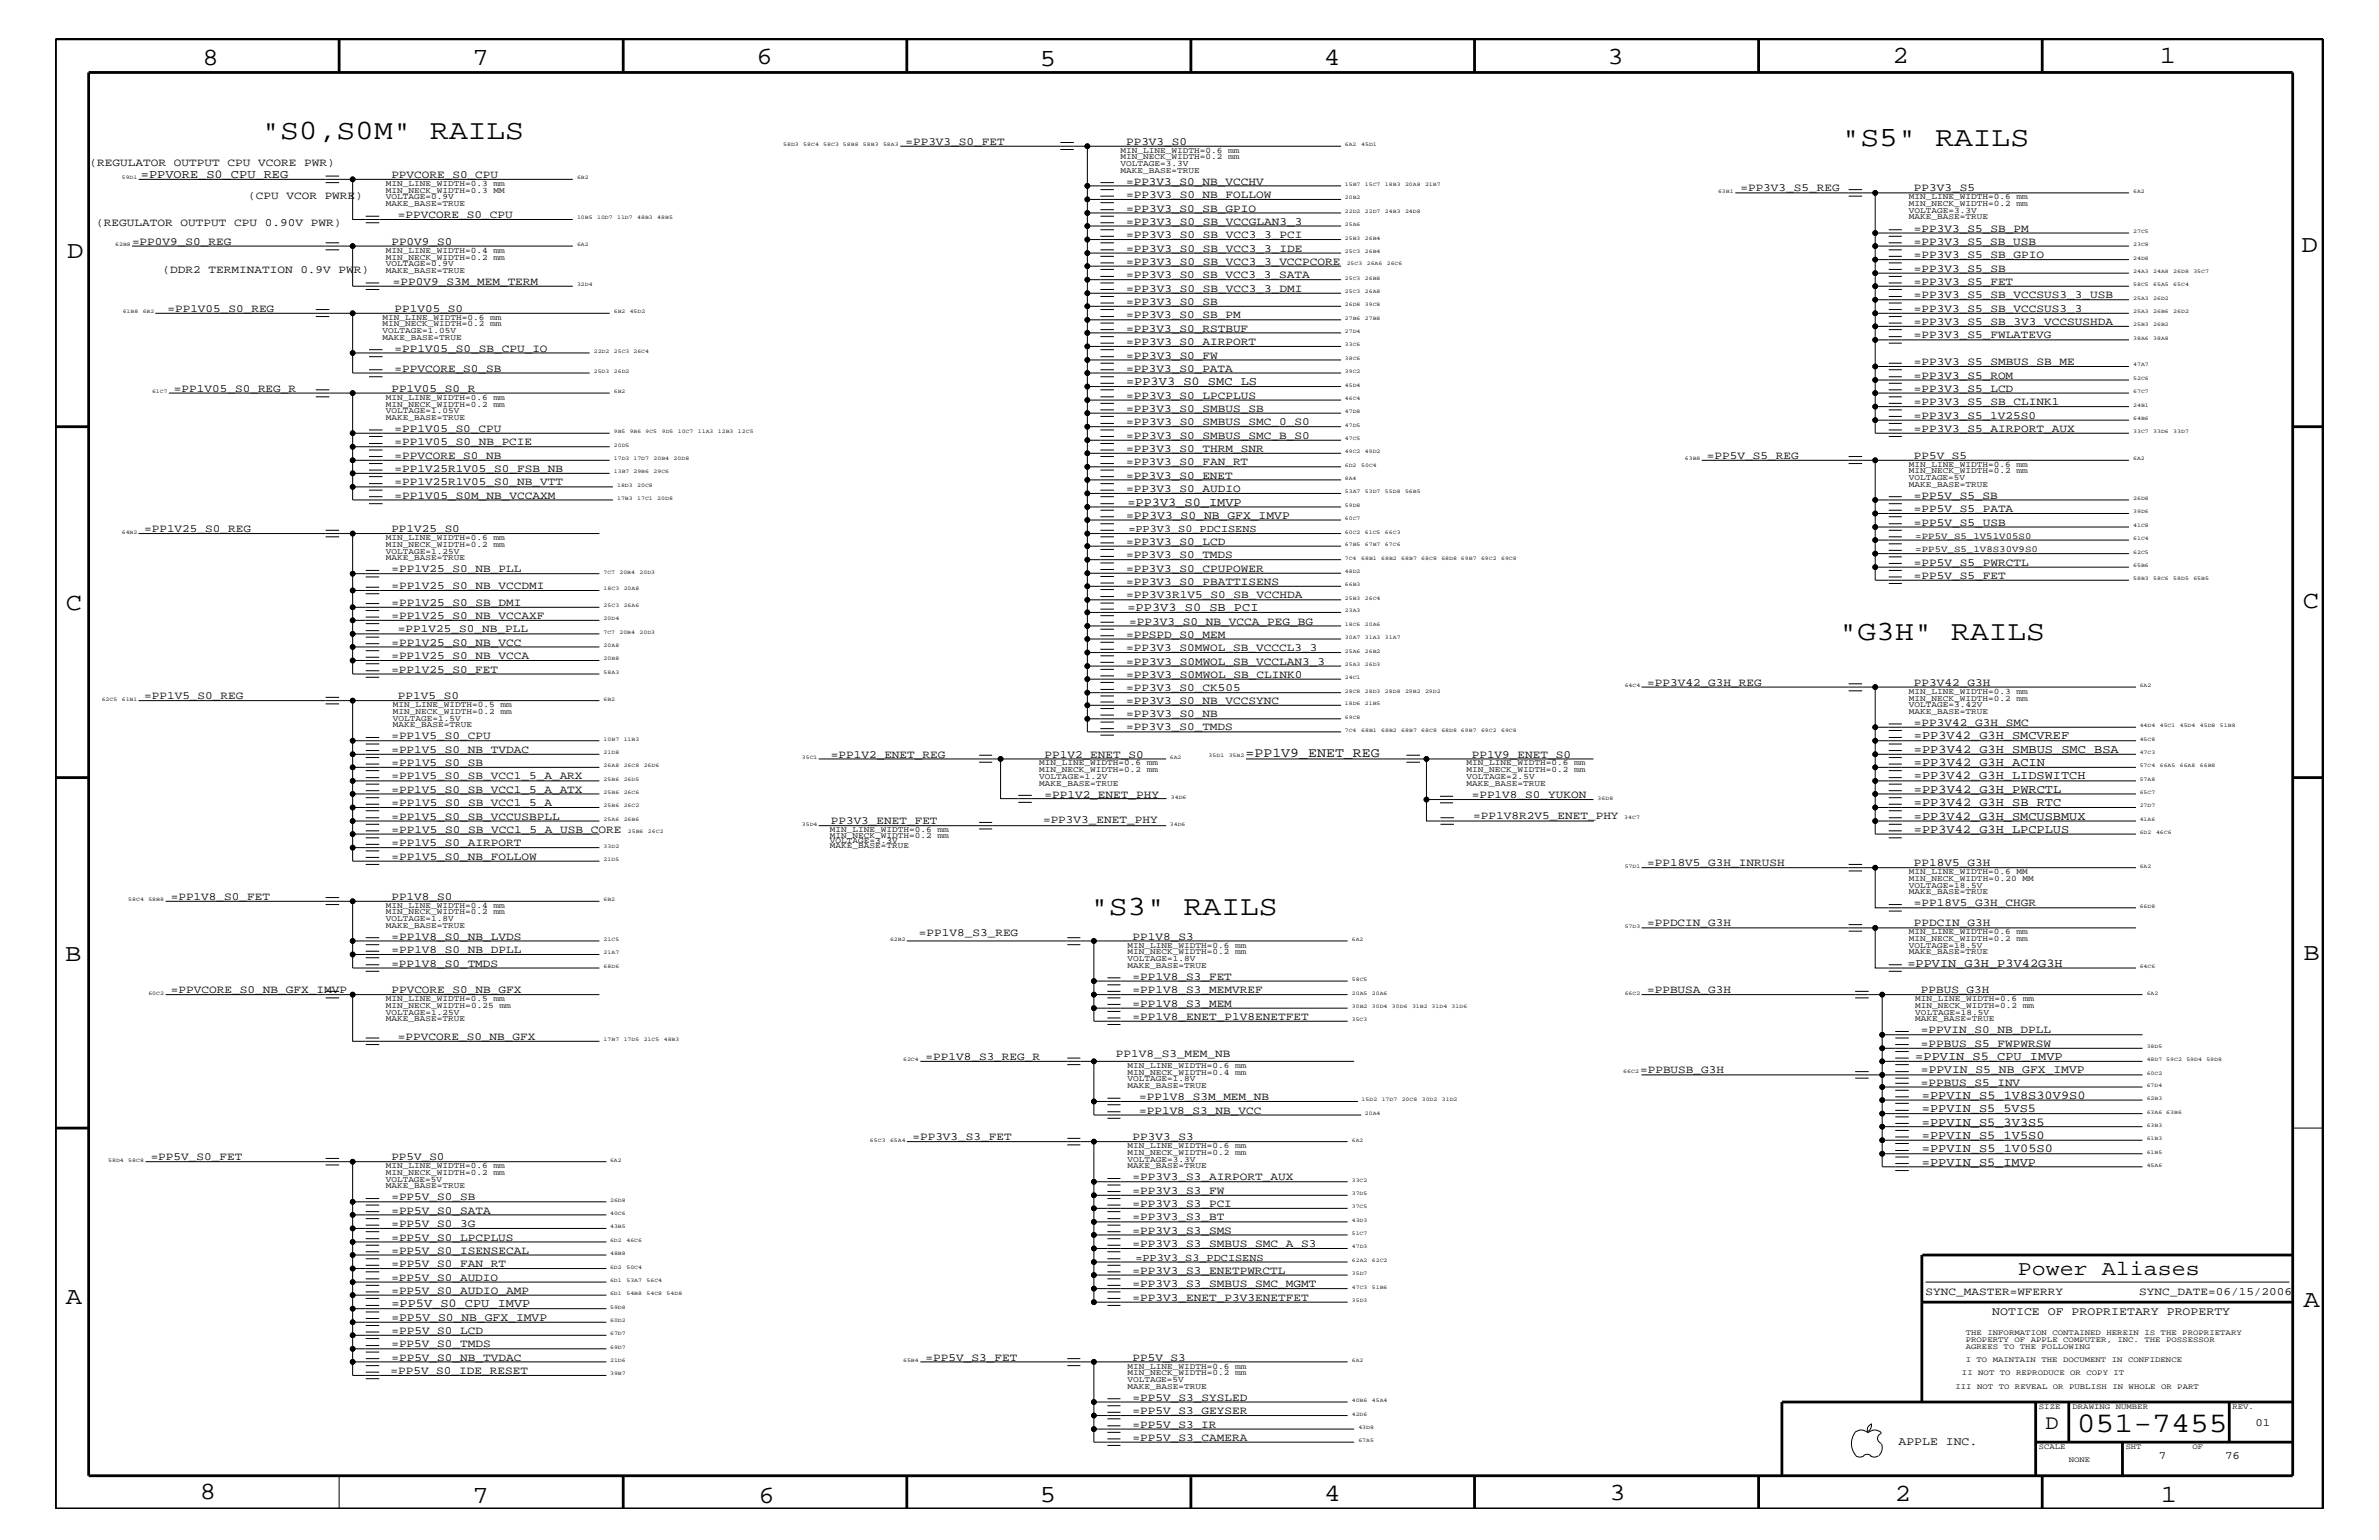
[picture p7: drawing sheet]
<svg xmlns="http://www.w3.org/2000/svg" width="432mm" height="279mm" viewBox="0 0 432 279" stroke-linecap="round" stroke-linejoin="round" font-family="sans-serif">
<defs><g id="words">
<text font-size="5.2" x="376.9" y="259.9">051-7455</text>
<g font-size="5.1">
<text x="47.5" y="25.3">&quot;S0,S0M&quot; RAILS</text>
<text x="334.3" y="26.5">&quot;S5&quot; RAILS</text>
<text x="333.8" y="116.2">&quot;G3H&quot; RAILS</text>
<text x="197.9" y="166.1">&quot;S3&quot; RAILS</text>
</g>
<g font-size="4.5">
<text x="36.7" y="11.7">8</text>
<text x="85.8" y="11.7">7</text>
<text x="137.3" y="11.5">6</text>
<text x="240.3" y="11.7">4</text>
<text x="291.8" y="11.5">3</text>
<text x="343.5" y="11.5">2</text>
<text x="392" y="11.5">1</text>
<text x="188.7" y="12.1">5</text>
<text x="12.2" y="46.8">D</text>
<text x="417.7" y="45.7">D</text>
<text x="11.9" y="110.6">C</text>
<text x="418" y="110.3">C</text>
<text x="11.9" y="174.3">B</text>
<text x="418.1" y="174.2">B</text>
<text x="11.9" y="236.7">A</text>
<text x="418.1" y="237.1">A</text>
<text x="36.2" y="271.9">8</text>
<text x="85.8" y="272.7">7</text>
<text x="137.7" y="272.7">6</text>
<text x="188.7" y="272.5">5</text>
<text x="240.4" y="272.3">4</text>
<text x="292.1" y="272.2">3</text>
<text x="343.9" y="272.3">2</text>
<text x="392.2" y="272.6">1</text>
</g>
<text font-size="3.8" x="366.3" y="231.3">Power Aliases</text>
<text font-size="3.7" x="371.3" y="259.3">D</text>
<text font-size="2.5" x="226.1" y="137.3">=PP1V9_ENET_REG</text>
<g font-size="2.2">
<text x="25.6" y="32.3">=PPVORE_S0_CPU_REG</text>
<text x="204.4" y="69.9">=PP3V3_S0_SMC_LS</text>
<text x="204.6" y="91.7">=PP3V3_S0_IMVP</text>
<text x="204.6" y="110.9">=PP3V3_S0_SB_PCI</text>
<text x="347.4" y="134.1">=PP3V42_G3H_SMCVREF</text>
<text x="347.4" y="136.6">=PP3V42_G3H_SMBUS_SMC_BSA</text>
<text x="347.4" y="139">=PP3V42_G3H_ACIN</text>
<text x="347.4" y="141.4">=PP3V42_G3H_LIDSWITCH</text>
<text x="347.4" y="143.9">=PP3V42_G3H_PWRCTL</text>
<text x="347.4" y="146.2">=PP3V42_G3H_SB_RTC</text>
<text x="347.4" y="148.7">=PP3V42_G3H_SMCUSBMUX</text>
<text x="347.4" y="151.1">=PP3V42_G3H_LPCPLUS</text>
<text x="346.2" y="175.4">=PPVIN_G3H_P3V42G3H</text>
<text x="347.6" y="192.3">=PPVIN_S5_CPU_IMVP</text>
<text x="348.8" y="201.8">=PPVIN_S5_5VS5</text>
<text x="348.8" y="199.3">=PPVIN_S5_1V8S30V9S0</text>
<text x="348.8" y="206.6">=PPVIN_S5_1V5S0</text>
<text x="348.8" y="209.1">=PPVIN_S5_1V05S0</text>
<text x="348.8" y="204.2">=PPVIN_S5_3V3S5</text>
<text x="348.8" y="211.5">=PPVIN_S5_IMVP</text>
<text x="71" y="237.2">=PP5V_S0_CPU_IMVP</text>
</g>
<g font-size="2.1">
<text x="204.4" y="94.2">=PP3V3_S0_NB_GFX_IMVP</text>
<text x="348.7" y="194.8">=PPVIN_S5_NB_GFX_IMVP</text>
<text x="71" y="239.6">=PP5V_S0_NB_GFX_IMVP</text>
<text x="361.6" y="238.6">NOTICE OF PROPRIETARY PROPERTY</text>
<text x="344.6" y="262.2">APPLE INC.</text>
</g>
<g font-size="2">
<text x="164.3" y="26.3">=PP3V3_S0_FET</text>
<text x="204.4" y="26.3">PP3V3_S0</text>
<text x="16.3" y="30.2">(REGULATOR OUTPUT CPU VCORE PWR)</text>
<text x="71" y="32.3">PPVCORE_S0_CPU</text>
<text x="204.4" y="35.9">=PP3V3_S0_NB_FOLLOW</text>
<text x="204.4" y="33.6">=PP3V3_S0_NB_VCCHV</text>
<text x="315.9" y="34.7">=PP3V3_S5_REG</text>
<text x="347.4" y="34.7">PP3V3_S5</text>
<text x="17.4" y="41">(REGULATOR OUTPUT CPU 0.90V PWR)</text>
<text x="45" y="36.2">(CPU VCOR PWRE)</text>
<text x="72.2" y="39.6">=PPVCORE_S0_CPU</text>
<text x="204.4" y="38.4">=PP3V3_S0_SB_GPIO</text>
<text x="204.4" y="40.8">=PP3V3_S0_SB_VCCGLAN3_3</text>
<text x="24" y="44.4">=PP0V9_S0_REG</text>
<text x="71" y="44.4">PP0V9_S0</text>
<text x="204.4" y="45.7">=PP3V3_S0_SB_VCC3_3_IDE</text>
<text x="204.4" y="43.2">=PP3V3_S0_SB_VCC3_3_PCI</text>
<text x="347.4" y="46.8">=PP3V3_S5_SB_GPIO</text>
<text x="347.4" y="44.4">=PP3V3_S5_SB_USB</text>
<text x="347.4" y="42">=PP3V3_S5_SB_PM</text>
<text x="29.5" y="49.6">(DDR2 TERMINATION 0.9V PWR)</text>
<text x="71.3" y="51.7">=PP0V9_S3M_MEM_TERM</text>
<text x="204.4" y="48">=PP3V3_S0_SB_VCC3_3_VCCPCORE</text>
<text x="204.4" y="52.9">=PP3V3_S0_SB_VCC3_3_DMI</text>
<text x="204.4" y="50.5">=PP3V3_S0_SB_VCC3_3_SATA</text>
<text x="347.4" y="51.7">=PP3V3_S5_FET</text>
<text x="347.4" y="49.3">=PP3V3_S5_SB</text>
<text x="30.4" y="56.6">=PP1V05_S0_REG</text>
<text x="71.6" y="56.6">PP1V05_S0</text>
<text x="204.4" y="55.3">=PP3V3_S0_SB</text>
<text x="204.4" y="57.8">=PP3V3_S0_SB_PM</text>
<text x="347.4" y="54.1">=PP3V3_S5_SB_VCCSUS3_3_USB</text>
<text x="347.4" y="56.6">=PP3V3_S5_SB_VCCSUS3_3</text>
<text x="347.4" y="59">=PP3V3_S5_SB_3V3_VCCSUSHDA</text>
<text x="71.6" y="63.9">=PP1V05_S0_SB_CPU_IO</text>
<text x="204.4" y="62.6">=PP3V3_S0_AIRPORT</text>
<text x="204.4" y="60.2">=PP3V3_S0_RSTBUF</text>
<text x="204.4" y="65.1">=PP3V3_S0_FW</text>
<text x="347.4" y="61.4">=PP3V3_S5_FWLATEVG</text>
<text x="31.6" y="71.1">=PP1V05_S0_REG_R</text>
<text x="71" y="71.1">PP1V05_S0_R</text>
<text x="71.6" y="67.5">=PPVCORE_S0_SB</text>
<text x="204.4" y="67.5">=PP3V3_S0_PATA</text>
<text x="347.4" y="66.2">=PP3V3_S5_SMBUS_SB_ME</text>
<text x="347.4" y="68.7">=PP3V3_S5_ROM</text>
<text x="347.4" y="71.1">=PP3V3_S5_LCD</text>
<text x="204.4" y="72.3">=PP3V3_S0_LPCPLUS</text>
<text x="204.4" y="74.7">=PP3V3_S0_SMBUS_SB</text>
<text x="204.4" y="77.2">=PP3V3_S0_SMBUS_SMC_0_S0</text>
<text x="347.4" y="76">=PP3V3_S5_1V25S0</text>
<text x="347.4" y="73.5">=PP3V3_S5_SB_CLINK1</text>
<text x="71.6" y="83.3">=PPVCORE_S0_NB</text>
<text x="71.6" y="80.8">=PP1V05_S0_NB_PCIE</text>
<text x="71.6" y="78.3">=PP1V05_S0_CPU</text>
<text x="204.4" y="82">=PP3V3_S0_THRM_SNR</text>
<text x="204.4" y="79.6">=PP3V3_S0_SMBUS_SMC_B_S0</text>
<text x="309.8" y="83.3">=PP5V_S5_REG</text>
<text x="347.4" y="78.3">=PP3V3_S5_AIRPORT_AUX</text>
<text x="347.4" y="83.3">PP5V_S5</text>
<text x="71.6" y="88.1">=PP1V25R1V05_S0_NB_VTT</text>
<text x="71.6" y="85.6">=PP1V25R1V05_S0_FSB_NB</text>
<text x="204.4" y="89.3">=PP3V3_S0_AUDIO</text>
<text x="204.4" y="84.4">=PP3V3_S0_FAN_RT</text>
<text x="204.4" y="86.9">=PP3V3_S0_ENET</text>
<text x="71.6" y="90.5">=PP1V05_S0M_NB_VCCAXM</text>
<text x="347.4" y="90.5">=PP5V_S5_SB</text>
<text x="347.4" y="95.4">=PP5V_S5_USB</text>
<text x="347.4" y="92.9">=PP5V_S5_PATA</text>
<text x="26.2" y="96.5">=PP1V25_S0_REG</text>
<text x="71" y="96.5">PP1V25_S0</text>
<text x="204.4" y="98.8">=PP3V3_S0_LCD</text>
<text x="204.4" y="101.3">=PP3V3_S0_TMDS</text>
<text x="71" y="106.9">=PP1V25_S0_NB_VCCDMI</text>
<text x="71" y="103.8">=PP1V25_S0_NB_PLL</text>
<text x="204.4" y="103.7">=PP3V3_S0_CPUPOWER</text>
<text x="204.4" y="106.1">=PP3V3_S0_PBATTISENS</text>
<text x="347.4" y="102.6">=PP5V_S5_PWRCTL</text>
<text x="347.4" y="105">=PP5V_S5_FET</text>
<text x="71" y="112.3">=PP1V25_S0_NB_VCCAXF</text>
<text x="71" y="109.9">=PP1V25_S0_SB_DMI</text>
<text x="204.4" y="108.6">=PP3V3R1V5_S0_SB_VCCHDA</text>
<text x="205" y="113.3">=PP3V3_S0_NB_VCCA_PEG_BG</text>
<text x="71" y="119.6">=PP1V25_S0_NB_VCCA</text>
<text x="71" y="117.2">=PP1V25_S0_NB_VCC</text>
<text x="72.2" y="114.8">=PP1V25_S0_NB_PLL</text>
<text x="204.4" y="115.7">=PPSPD_S0_MEM</text>
<text x="204.4" y="118.1">=PP3V3_S0MWOL_SB_VCCCL3_3</text>
<text x="71" y="122">=PP1V25_S0_FET</text>
<text x="204.4" y="123">=PP3V3_S0MWOL_SB_CLINK0</text>
<text x="204.4" y="120.6">=PP3V3_S0MWOL_SB_VCCLAN3_3</text>
<text x="204.4" y="125.4">=PP3V3_S0_CK505</text>
<text x="299" y="124.4">=PP3V42_G3H_REG</text>
<text x="347.4" y="124.4">PP3V42_G3H</text>
<text x="26.2" y="126.9">=PP1V5_S0_REG</text>
<text x="72.2" y="126.9">PP1V5_S0</text>
<text x="204.4" y="130.2">=PP3V3_S0_NB</text>
<text x="204.4" y="127.7">=PP3V3_S0_NB_VCCSYNC</text>
<text x="347.4" y="131.7">=PP3V42_G3H_SMC</text>
<text x="71" y="136.6">=PP1V5_S0_NB_TVDAC</text>
<text x="71" y="134.1">=PP1V5_S0_CPU</text>
<text x="150.8" y="137.4">=PP1V2_ENET_REG</text>
<text x="189.6" y="137.4">PP1V2_ENET_S0</text>
<text x="204.4" y="132.5">=PP3V3_S0_TMDS</text>
<text x="267.1" y="137.4">PP1V9_ENET_S0</text>
<text x="71" y="141.4">=PP1V5_S0_SB_VCC1_5_A_ARX</text>
<text x="71" y="139">=PP1V5_S0_SB</text>
<text x="71" y="143.9">=PP1V5_S0_SB_VCC1_5_A_ATX</text>
<text x="71" y="148.7">=PP1V5_S0_SB_VCCUSBPLL</text>
<text x="71" y="146.2">=PP1V5_S0_SB_VCC1_5_A</text>
<text x="150.8" y="149.5">PP3V3_ENET_FET</text>
<text x="189.3" y="149.4">=PP3V3_ENET_PHY</text>
<text x="189.6" y="144.7">=PP1V2_ENET_PHY</text>
<text x="267.1" y="144.8">=PP1V8_S0_YUKON</text>
<text x="267.4" y="148.5">=PP1V8R2V5_ENET_PHY</text>
<text x="71" y="156">=PP1V5_S0_NB_FOLLOW</text>
<text x="71" y="153.5">=PP1V5_S0_AIRPORT</text>
<text x="71" y="151.1">=PP1V5_S0_SB_VCC1_5_A_USB_CORE</text>
<text x="299" y="157.2">=PP18V5_G3H_INRUSH</text>
<text x="347.4" y="157.2">PP18V5_G3H</text>
<text x="31" y="163.3">=PP1V8_S0_FET</text>
<text x="71" y="163.3">PP1V8_S0</text>
<text x="347.4" y="164.5">=PP18V5_G3H_CHGR</text>
<text x="71" y="172.9">=PP1V8_S0_NB_DPLL</text>
<text x="71" y="170.5">=PP1V8_S0_NB_LVDS</text>
<text x="166.8" y="169.9">=PP1V8_S3_REG</text>
<text x="205.6" y="170.5">PP1V8_S3</text>
<text x="299" y="168.1">=PPDCIN_G3H</text>
<text x="347.4" y="168.1">PPDCIN_G3H</text>
<text x="71" y="175.4">=PP1V8_S0_TMDS</text>
<text x="205.6" y="177.7">=PP1V8_S3_FET</text>
<text x="31" y="180.2">=PPVCORE_S0_NB_GFX_IMVP</text>
<text x="71" y="180.2">PPVCORE_S0_NB_GFX</text>
<text x="205.6" y="180.2">=PP1V8_S3_MEMVREF</text>
<text x="205.6" y="182.7">=PP1V8_S3_MEM</text>
<text x="205.6" y="185">=PP1V8_ENET_P1V8ENETFET</text>
<text x="299" y="180.2">=PPBUSA_G3H</text>
<text x="348.7" y="180.2">PPBUS_G3H</text>
<text x="72.2" y="188.7">=PPVCORE_S0_NB_GFX</text>
<text x="202.5" y="191.7">PP1V8_S3_MEM_NB</text>
<text x="348.7" y="189.9">=PPBUS_S5_FWPWRSW</text>
<text x="348.7" y="187.5">=PPVIN_S0_NB_DPLL</text>
<text x="168" y="192.3">=PP1V8_S3_REG_R</text>
<text x="297.7" y="194.8">=PPBUSB_G3H</text>
<text x="348.7" y="197">=PPBUS_S5_INV</text>
<text x="206.8" y="199.6">=PP1V8_S3M_MEM_NB</text>
<text x="206.8" y="202">=PP1V8_S3_NB_VCC</text>
<text x="165.6" y="206.9">=PP3V3_S3_FET</text>
<text x="205.6" y="206.9">PP3V3_S3</text>
<text x="27.3" y="210.5">=PP5V_S0_FET</text>
<text x="71" y="210.5">PP5V_S0</text>
<text x="205.6" y="214.2">=PP3V3_S3_AIRPORT_AUX</text>
<text x="71" y="217.8">=PP5V_S0_SB</text>
<text x="71" y="220.2">=PP5V_S0_SATA</text>
<text x="205.6" y="216.6">=PP3V3_S3_FW</text>
<text x="205.6" y="219">=PP3V3_S3_PCI</text>
<text x="205.6" y="221.4">=PP3V3_S3_BT</text>
<text x="71" y="222.6">=PP5V_S0_3G</text>
<text x="71" y="225.1">=PP5V_S0_LPCPLUS</text>
<text x="71" y="227.5">=PP5V_S0_ISENSECAL</text>
<text x="205.6" y="226.3">=PP3V3_S3_SMBUS_SMC_A_S3</text>
<text x="205.6" y="223.9">=PP3V3_S3_SMS</text>
<text x="71" y="229.9">=PP5V_S0_FAN_RT</text>
<text x="71" y="232.4">=PP5V_S0_AUDIO</text>
<text x="205.6" y="233.5">=PP3V3_S3_SMBUS_SMC_MGMT</text>
<text x="205.6" y="231.1">=PP3V3_S3_ENETPWRCTL</text>
<text x="71" y="234.7">=PP5V_S0_AUDIO_AMP</text>
<text x="205.6" y="236">=PP3V3_ENET_P3V3ENETFET</text>
<text x="349.5" y="235">SYNC_MASTER=WFERRY</text>
<text x="388.3" y="235">SYNC_DATE=06/15/2006</text>
<text x="71" y="242">=PP5V_S0_LCD</text>
<text x="71" y="244.5">=PP5V_S0_TMDS</text>
<text x="70.9" y="249.3">=PP5V_S0_IDE_RESET</text>
<text x="71" y="246.9">=PP5V_S0_NB_TVDAC</text>
<text x="168" y="246.9">=PP5V_S3_FET</text>
<text x="205.6" y="246.9">PP5V_S3</text>
<text x="205.6" y="256.6">=PP5V_S3_GEYSER</text>
<text x="205.6" y="254.2">=PP5V_S3_SYSLED</text>
<text x="205.6" y="259">=PP5V_S3_IR</text>
<text x="205.6" y="261.4">=PP5V_S3_CAMERA</text>
<text x="409.4" y="258.7">01</text>
<text x="391.8" y="264.7">7</text>
<text x="403.9" y="264.7">76</text>
</g>
<g font-size="1.9">
<text x="204.8" y="96.5">=PP3V3_S0_PDCISENS</text>
<text x="206.1" y="228.7">=PP3V3_S3_PDCISENS</text>
</g>
<g font-size="1.7">
<text x="347.6" y="100.2">=PP5V_S5_1V8S30V9S0</text>
<text x="347.6" y="97.7">=PP5V_S5_1V51V05S0</text>
</g>
<g font-size="1.5">
<text x="203.4" y="27.7">MIN_LINE_WIDTH=0.6 mm</text>
<text x="203.4" y="28.9">MIN_NECK_WIDTH=0.2 mm</text>
<text x="70" y="33.7">MIN_LINE_WIDTH=0.3 mm</text>
<text x="70" y="35">MIN_NECK_WIDTH=0.3 MM</text>
<text x="203.4" y="31.4">MAKE_BASE=TRUE</text>
<text x="203.4" y="30.2">VOLTAGE=3.3V</text>
<text x="70" y="36.2">VOLTAGE=0.9V</text>
<text x="70" y="37.4">MAKE_BASE=TRUE</text>
<text x="346.5" y="38.6">VOLTAGE=3.3V</text>
<text x="346.5" y="37.4">MIN_NECK_WIDTH=0.2 mm</text>
<text x="346.5" y="36.2">MIN_LINE_WIDTH=0.6 mm</text>
<text x="346.5" y="39.8">MAKE_BASE=TRUE</text>
<text x="70" y="45.9">MIN_LINE_WIDTH=0.4 mm</text>
<text x="70" y="47.1">MIN_NECK_WIDTH=0.2 mm</text>
<text x="70" y="48.3">VOLTAGE=0.9V</text>
<text x="70" y="49.6">MAKE_BASE=TRUE</text>
<text x="69.4" y="59.2">MIN_NECK_WIDTH=0.2 mm</text>
<text x="69.4" y="58">MIN_LINE_WIDTH=0.6 mm</text>
<text x="69.4" y="60.4">VOLTAGE=1.05V</text>
<text x="69.4" y="61.7">MAKE_BASE=TRUE</text>
<text x="70" y="76.2">MAKE_BASE=TRUE</text>
<text x="70" y="75">VOLTAGE=1.05V</text>
<text x="70" y="73.8">MIN_NECK_WIDTH=0.2 mm</text>
<text x="70" y="72.6">MIN_LINE_WIDTH=0.6 mm</text>
<text x="346.5" y="87.1">VOLTAGE=5V</text>
<text x="346.5" y="84.7">MIN_LINE_WIDTH=0.6 mm</text>
<text x="346.5" y="85.9">MIN_NECK_WIDTH=0.2 mm</text>
<text x="346.5" y="88.3">MAKE_BASE=TRUE</text>
<text x="70" y="101.6">MAKE_BASE=TRUE</text>
<text x="70" y="99.3">MIN_NECK_WIDTH=0.2 mm</text>
<text x="70" y="100.4">VOLTAGE=1.25V</text>
<text x="70" y="98">MIN_LINE_WIDTH=0.6 mm</text>
<text x="346.5" y="125.9">MIN_LINE_WIDTH=0.3 mm</text>
<text x="71.3" y="130.8">VOLTAGE=1.5V</text>
<text x="71.3" y="129.6">MIN_NECK_WIDTH=0.2 mm</text>
<text x="71.3" y="131.9">MAKE_BASE=TRUE</text>
<text x="71.3" y="128.3">MIN_LINE_WIDTH=0.5 mm</text>
<text x="346.5" y="128.3">VOLTAGE=3.42V</text>
<text x="346.5" y="129.6">MAKE_BASE=TRUE</text>
<text x="346.5" y="127.1">MIN_NECK_WIDTH=0.2 mm</text>
<text x="188.6" y="140.1">MIN_NECK_WIDTH=0.2 mm</text>
<text x="188.6" y="142.5">MAKE_BASE=TRUE</text>
<text x="188.6" y="141.3">VOLTAGE=1.2V</text>
<text x="188.6" y="138.9">MIN_LINE_WIDTH=0.6 mm</text>
<text x="266.2" y="142.5">MAKE_BASE=TRUE</text>
<text x="266.2" y="140.1">MIN_NECK_WIDTH=0.2 mm</text>
<text x="266.2" y="138.9">MIN_LINE_WIDTH=0.6 mm</text>
<text x="266.2" y="141.3">VOLTAGE=2.5V</text>
<text x="150.6" y="150.9">MIN_LINE_WIDTH=0.6 mm</text>
<text x="150.6" y="152">MIN_NECK_WIDTH=0.2 mm</text>
<text x="150.6" y="152.9">VOLTAGE=3.3V</text>
<text x="150.6" y="153.9">MAKE_BASE=TRUE</text>
<text x="346.5" y="161.1">VOLTAGE=18.5V</text>
<text x="346.5" y="159.9">MIN_NECK_WIDTH=0.20 MM</text>
<text x="346.5" y="158.6">MIN_LINE_WIDTH=0.6 MM</text>
<text x="70" y="164.7">MIN_LINE_WIDTH=0.4 mm</text>
<text x="70" y="167.1">VOLTAGE=1.8V</text>
<text x="70" y="165.9">MIN_NECK_WIDTH=0.2 mm</text>
<text x="346.5" y="162.2">MAKE_BASE=TRUE</text>
<text x="70" y="168.3">MAKE_BASE=TRUE</text>
<text x="204.6" y="172">MIN_LINE_WIDTH=0.6 mm</text>
<text x="204.6" y="173.2">MIN_NECK_WIDTH=0.2 mm</text>
<text x="346.5" y="169.5">MIN_LINE_WIDTH=0.6 mm</text>
<text x="346.5" y="173.2">MAKE_BASE=TRUE</text>
<text x="346.5" y="172">VOLTAGE=18.5V</text>
<text x="346.5" y="170.7">MIN_NECK_WIDTH=0.2 mm</text>
<text x="204.6" y="175.6">MAKE_BASE=TRUE</text>
<text x="204.6" y="174.4">VOLTAGE=1.8V</text>
<text x="70" y="184.1">VOLTAGE=1.25V</text>
<text x="70" y="181.6">MIN_LINE_WIDTH=0.5 mm</text>
<text x="70" y="185.3">MAKE_BASE=TRUE</text>
<text x="70" y="182.9">MIN_NECK_WIDTH=0.25 mm</text>
<text x="347.6" y="182.9">MIN_NECK_WIDTH=0.2 mm</text>
<text x="347.6" y="181.6">MIN_LINE_WIDTH=0.6 mm</text>
<text x="347.6" y="184.1">VOLTAGE=18.5V</text>
<text x="347.6" y="185.3">MAKE_BASE=TRUE</text>
<text x="204.6" y="196.2">VOLTAGE=1.8V</text>
<text x="204.6" y="197.4">MAKE_BASE=TRUE</text>
<text x="204.6" y="195">MIN_NECK_WIDTH=0.4 mm</text>
<text x="204.6" y="193.7">MIN_LINE_WIDTH=0.6 mm</text>
<text x="204.6" y="209.6">MIN_NECK_WIDTH=0.2 mm</text>
<text x="204.6" y="208.3">MIN_LINE_WIDTH=0.6 mm</text>
<text x="70" y="214.4">VOLTAGE=5V</text>
<text x="70" y="211.9">MIN_LINE_WIDTH=0.6 mm</text>
<text x="70" y="213.2">MIN_NECK_WIDTH=0.2 mm</text>
<text x="70" y="215.6">MAKE_BASE=TRUE</text>
<text x="204.6" y="211.9">MAKE_BASE=TRUE</text>
<text x="204.6" y="210.8">VOLTAGE=3.3V</text>
<text x="204.6" y="250.7">VOLTAGE=5V</text>
<text x="204.6" y="249.5">MIN_NECK_WIDTH=0.2 mm</text>
<text x="204.6" y="248.4">MIN_LINE_WIDTH=0.6 mm</text>
<text x="204.6" y="252">MAKE_BASE=TRUE</text>
</g>
<g font-size="1.4">
<text x="356.8" y="242.3">THE INFORMATION CONTAINED HEREIN IS THE PROPRIETARY</text>
<text x="356.8" y="243.5">PROPERTY OF APPLE COMPUTER, INC. THE POSSESSOR</text>
<text x="356.8" y="244.7">AGREES TO THE FOLLOWING</text>
<text x="354.9" y="252">III NOT TO REVEAL OR PUBLISH IN WHOLE OR PART</text>
<text x="356.1" y="249.5">II NOT TO REPRODUCE OR COPY IT</text>
<text x="356.8" y="247.1">I TO MAINTAIN THE DOCUMENT IN CONFIDENCE</text>
<text x="370.1" y="255.6">SIZE</text>
<text x="376.2" y="255.6">DRAWING NUMBER</text>
<text x="405.2" y="255.6">REV.</text>
<text x="370.1" y="262.9">SCALE</text>
<text x="385.8" y="262.9">SHT</text>
<text x="397.9" y="262.9">OF</text>
<text x="375.5" y="265.3">NONE</text>
</g>
<g font-size="1">
<text x="142.2" y="26.5">58D3</text>
<text x="145.8" y="26.5">58C4</text>
<text x="149.4" y="26.5">58C3</text>
<text x="153" y="26.5">58B8</text>
<text x="156.6" y="26.5">58B3</text>
<text x="160.3" y="26.5">58A3</text>
<text x="244.1" y="26.5">6A2</text>
<text x="247.1" y="26.5">45D1</text>
<text x="22.1" y="32.5">59D1</text>
<text x="104.7" y="32.5">6B2</text>
<text x="244.1" y="33.7">15B7</text>
<text x="247.7" y="33.7">15C7</text>
<text x="251.4" y="33.7">18B3</text>
<text x="255" y="33.7">20A8</text>
<text x="258.7" y="33.7">21B7</text>
<text x="311.8" y="35">63B1</text>
<text x="387.2" y="35">6A2</text>
<text x="104.7" y="39.8">10B5</text>
<text x="108.4" y="39.8">10D7</text>
<text x="112" y="39.8">11D7</text>
<text x="115.7" y="39.8">48B3</text>
<text x="119.3" y="39.8">48B5</text>
<text x="244.1" y="41">25A6</text>
<text x="244.1" y="36.2">20B2</text>
<text x="244.1" y="38.6">22D2</text>
<text x="247.7" y="38.6">22D7</text>
<text x="251.4" y="38.6">24B3</text>
<text x="255" y="38.6">24D8</text>
<text x="20.9" y="44.6">62B8</text>
<text x="104.7" y="44.6">6A2</text>
<text x="244.1" y="45.9">25C3</text>
<text x="244.1" y="43.5">25B3</text>
<text x="247.7" y="45.9">26B4</text>
<text x="247.7" y="43.5">26B4</text>
<text x="387.2" y="47.1">24D8</text>
<text x="387.2" y="44.6">23C8</text>
<text x="387.2" y="42.3">27C5</text>
<text x="104.7" y="51.9">32D4</text>
<text x="244.1" y="50.7">25C3</text>
<text x="244.1" y="53.2">25C3</text>
<text x="244.4" y="48">25C3</text>
<text x="247.7" y="53.2">26A8</text>
<text x="247.7" y="50.7">26B8</text>
<text x="248.1" y="48">26A6</text>
<text x="251.7" y="48">26C6</text>
<text x="387.2" y="51.9">58C5</text>
<text x="387.2" y="49.6">24A3</text>
<text x="390.8" y="51.9">65A5</text>
<text x="390.8" y="49.6">24A8</text>
<text x="394.5" y="51.9">65C4</text>
<text x="394.5" y="49.6">26D8</text>
<text x="398.1" y="49.6">35C7</text>
<text x="22.3" y="56.8">61B8</text>
<text x="25.9" y="56.8">6B2</text>
<text x="111.4" y="56.8">6B2</text>
<text x="114.3" y="56.8">45D2</text>
<text x="244.1" y="55.6">26D8</text>
<text x="244.1" y="58">27B6</text>
<text x="247.7" y="55.6">39C8</text>
<text x="247.7" y="58">27B8</text>
<text x="387.2" y="54.4">25A3</text>
<text x="387.2" y="56.8">25A3</text>
<text x="387.2" y="59.2">25B3</text>
<text x="390.8" y="54.4">26D2</text>
<text x="390.8" y="56.8">26B6</text>
<text x="390.8" y="59.2">26B2</text>
<text x="394.5" y="56.8">26D2</text>
<text x="107.8" y="64">22D2</text>
<text x="111.4" y="64">25C3 26C4</text>
<text x="244.1" y="62.9">33C6</text>
<text x="244.1" y="60.4">27D4</text>
<text x="244.1" y="65.3">38C6</text>
<text x="387.2" y="61.7">38A6</text>
<text x="390.8" y="61.7">38A8</text>
<text x="27.6" y="71.3">61C7</text>
<text x="107.8" y="67.7">25D3</text>
<text x="111.4" y="71.3">6B2</text>
<text x="111.4" y="67.7">26D2</text>
<text x="244.1" y="70.1">45D4</text>
<text x="244.1" y="67.7">39C2</text>
<text x="387.2" y="66.5">47A7</text>
<text x="387.2" y="68.9">52C6</text>
<text x="387.2" y="71.3">67C7</text>
<text x="244.1" y="72.6">46C4</text>
<text x="244.1" y="75">47D8</text>
<text x="244.1" y="77.4">47D5</text>
<text x="387.2" y="73.8">24B1</text>
<text x="387.2" y="76.2">64B6</text>
<text x="111.4" y="83.5">17D3</text>
<text x="111.4" y="81.1">20D5</text>
<text x="111.4" y="78.6">9B5</text>
<text x="114.3" y="78.6">9B6</text>
<text x="115" y="83.5">17D7</text>
<text x="117.2" y="78.6">9C5</text>
<text x="118.6" y="83.5">20B4</text>
<text x="120.1" y="78.6">9D5</text>
<text x="122.3" y="83.5">20D8</text>
<text x="123" y="78.6">10C7</text>
<text x="126.7" y="78.6">11A3</text>
<text x="130.3" y="78.6">12B3</text>
<text x="133.9" y="78.6">12C5</text>
<text x="244.1" y="82.2">49C2</text>
<text x="244.1" y="79.9">47C5</text>
<text x="247.7" y="82.2">49D2</text>
<text x="305.8" y="83.5">63B8</text>
<text x="387.2" y="78.6">33C7</text>
<text x="387.2" y="83.5">6A2</text>
<text x="390.8" y="78.6">33D6</text>
<text x="394.5" y="78.6">33D7</text>
<text x="111.4" y="85.9">13B7</text>
<text x="112" y="88.3">18D3</text>
<text x="115" y="85.9">29B6</text>
<text x="115.7" y="88.3">20C8</text>
<text x="118.6" y="85.9">29C6</text>
<text x="244.1" y="89.5">53A7</text>
<text x="244.1" y="84.7">6D2</text>
<text x="244.1" y="87.1">8A4</text>
<text x="247.1" y="84.7">50C4</text>
<text x="247.7" y="89.5">53D7</text>
<text x="251.4" y="89.5">55D8</text>
<text x="255" y="89.5">56B5</text>
<text x="112" y="90.7">17B3</text>
<text x="115.7" y="90.7">17C1</text>
<text x="119.3" y="90.7">20D8</text>
<text x="244.1" y="92">59D8</text>
<text x="244.1" y="94.3">60C7</text>
<text x="387.2" y="93.2">39D6</text>
<text x="387.2" y="90.7">26D8</text>
<text x="387.2" y="95.6">41C8</text>
<text x="22.1" y="96.8">64B2</text>
<text x="244.1" y="96.8">60C2</text>
<text x="244.1" y="99.1">67B5</text>
<text x="244.1" y="101.5">7C4</text>
<text x="247.1" y="101.5">68B1</text>
<text x="247.7" y="99.1">67B7</text>
<text x="247.7" y="96.8">61C5</text>
<text x="250.7" y="101.5">68B2</text>
<text x="251.4" y="96.8">66C3</text>
<text x="251.4" y="99.1">67C6</text>
<text x="254.3" y="101.5">68B7</text>
<text x="258" y="101.5">68C8</text>
<text x="261.6" y="101.5">68D8</text>
<text x="265.2" y="101.5">69B7</text>
<text x="268.8" y="101.5">69C2</text>
<text x="272.5" y="101.5">69C8</text>
<text x="387.2" y="100.4">62C5</text>
<text x="387.2" y="98">61C4</text>
<text x="109.6" y="107.1">18C3</text>
<text x="109.6" y="104.1">7C7</text>
<text x="112.4" y="104.1">20B4</text>
<text x="113.2" y="107.1">20A8</text>
<text x="116.1" y="104.1">20D3</text>
<text x="244.1" y="104">48D2</text>
<text x="244.1" y="106.4">66B3</text>
<text x="387.2" y="102.9">65B6</text>
<text x="387.2" y="105.3">58B3</text>
<text x="390.8" y="105.3">58C6</text>
<text x="394.5" y="105.3">58D5</text>
<text x="398.1" y="105.3">65B5</text>
<text x="109.6" y="112.6">20D4</text>
<text x="109.6" y="110.2">25C3</text>
<text x="113.2" y="110.2">26A6</text>
<text x="244.1" y="111.1">23A3</text>
<text x="244.1" y="108.8">25B3</text>
<text x="244.1" y="113.6">18C6</text>
<text x="247.7" y="108.8">26C4</text>
<text x="247.7" y="113.6">20A6</text>
<text x="109.6" y="119.8">20B8</text>
<text x="109.6" y="117.4">20A8</text>
<text x="109.6" y="115">7C7</text>
<text x="112.4" y="115">20B4</text>
<text x="116.1" y="115">20D3</text>
<text x="244.1" y="118.4">25A6</text>
<text x="244.1" y="115.9">30A7</text>
<text x="247.7" y="115.9">31A3</text>
<text x="247.7" y="118.4">26B2</text>
<text x="251.4" y="115.9">31A7</text>
<text x="109.6" y="122.3">58A3</text>
<text x="244.1" y="120.8">25A3</text>
<text x="244.1" y="123.2">24C1</text>
<text x="244.1" y="125.7">28C8</text>
<text x="247.7" y="125.7">28D3</text>
<text x="247.7" y="120.8">26D3</text>
<text x="251.4" y="125.7">28D8</text>
<text x="255" y="125.7">29B2</text>
<text x="258.7" y="125.7">29D2</text>
<text x="294.9" y="124.7">64C4</text>
<text x="388.4" y="124.7">6A2</text>
<text x="18.5" y="127.1">62C5</text>
<text x="22.1" y="127.1">61B1</text>
<text x="109.6" y="127.1">6B2</text>
<text x="244.1" y="130.4">69C8</text>
<text x="244.1" y="128">18D6</text>
<text x="247.7" y="128">21B5</text>
<text x="388.4" y="131.9">44D4</text>
<text x="392" y="131.9">45C1</text>
<text x="395.6" y="131.9">45D4</text>
<text x="399.3" y="131.9">45D8</text>
<text x="402.9" y="131.9">51B8</text>
<text x="109.6" y="136.8">21D8</text>
<text x="109.6" y="134.4">10B7</text>
<text x="113.2" y="134.4">11B3</text>
<text x="145.5" y="137.7">35C1</text>
<text x="212.3" y="137.7">6A2</text>
<text x="219.4" y="137.3">35D1</text>
<text x="223" y="137.3">35B2</text>
<text x="244.1" y="132.8">7C4</text>
<text x="247.1" y="132.8">68B1</text>
<text x="250.7" y="132.8">68B2</text>
<text x="254.3" y="132.8">68B7</text>
<text x="258" y="132.8">68C8</text>
<text x="261.6" y="132.8">68D8</text>
<text x="265.2" y="132.8">69B7</text>
<text x="268.8" y="132.8">69C2</text>
<text x="272.5" y="132.8">69C8</text>
<text x="388.4" y="134.4">45C8</text>
<text x="388.4" y="136.8">47C3</text>
<text x="109.6" y="141.7">25B6</text>
<text x="109.6" y="139.2">26A8</text>
<text x="113.2" y="141.7">26D5</text>
<text x="113.2" y="139.2">26C8</text>
<text x="116.8" y="139.2">26D6</text>
<text x="388.4" y="139.2">57C4</text>
<text x="388.4" y="141.7">57A8</text>
<text x="392" y="139.2">66A5</text>
<text x="395.6" y="139.2">66A8</text>
<text x="399.3" y="139.2">66B8</text>
<text x="109.6" y="149">25A6</text>
<text x="109.6" y="146.5">25B6</text>
<text x="109.6" y="144">25B6</text>
<text x="113.2" y="149">26B6</text>
<text x="113.2" y="146.5">26C2</text>
<text x="113.2" y="144">26C6</text>
<text x="145.5" y="149.8">35D4</text>
<text x="212.3" y="149.8">34D6</text>
<text x="212.5" y="144.9">34D6</text>
<text x="290" y="145.1">36D8</text>
<text x="294.8" y="148.5">34C7</text>
<text x="388.4" y="144">65C7</text>
<text x="388.4" y="146.5">27D7</text>
<text x="388.4" y="149">41A6</text>
<text x="109.6" y="153.8">33D2</text>
<text x="114" y="151.1">25B6</text>
<text x="117.6" y="151.1">26C2</text>
<text x="388.4" y="151.3">6D2</text>
<text x="391.3" y="151.3">46C6</text>
<text x="109.6" y="156.2">21D5</text>
<text x="294.9" y="157.4">57D1</text>
<text x="388.4" y="157.4">6A2</text>
<text x="23.3" y="163.5">58C4</text>
<text x="26.9" y="163.5">58B8</text>
<text x="109.6" y="163.5">6B2</text>
<text x="388.4" y="164.7">66D8</text>
<text x="109.6" y="173.2">21A7</text>
<text x="109.6" y="170.7">21C5</text>
<text x="161.5" y="170.7">62B2</text>
<text x="245.4" y="170.7">6A2</text>
<text x="294.9" y="168.3">57D3</text>
<text x="109.6" y="175.6">68D6</text>
<text x="245.4" y="178">58C5</text>
<text x="388.4" y="175.6">64C6</text>
<text x="26.9" y="180.5">60C2</text>
<text x="245.4" y="185.3">35C3</text>
<text x="245.4" y="180.5">20A5</text>
<text x="245.4" y="182.9">30B2</text>
<text x="249" y="180.5">20A6</text>
<text x="249" y="182.9">30D4</text>
<text x="252.6" y="182.9">30D6</text>
<text x="256.3" y="182.9">31B2 31D4</text>
<text x="263.5" y="182.9">31D6</text>
<text x="294.9" y="180.5">66C2</text>
<text x="389.6" y="180.5">6A2</text>
<text x="109.6" y="188.9">17B7</text>
<text x="113.2" y="188.9">17D5</text>
<text x="116.8" y="188.9">21C5</text>
<text x="120.5" y="188.9">48B3</text>
<text x="389.6" y="190.2">38D5</text>
<text x="163.9" y="192.6">62C4</text>
<text x="294.6" y="194.8">66C2</text>
<text x="389.6" y="195">60C2</text>
<text x="389.6" y="192.6">48D7</text>
<text x="389.6" y="197.2">67D4</text>
<text x="393.2" y="192.6">59C2</text>
<text x="396.8" y="192.6">59D4</text>
<text x="400.5" y="192.6">59D8</text>
<text x="247.1" y="199.8">15D2</text>
<text x="247.7" y="202.3">20A4</text>
<text x="250.8" y="199.8">17D7</text>
<text x="254.4" y="199.8">20C8</text>
<text x="258.1" y="199.8">30D2</text>
<text x="261.7" y="199.8">31D2</text>
<text x="389.6" y="202">63A6</text>
<text x="389.6" y="199.6">62B3</text>
<text x="393.2" y="202">63B6</text>
<text x="157.9" y="207.1">65C3</text>
<text x="161.5" y="207.1">65A4</text>
<text x="245.4" y="207.1">6A2</text>
<text x="389.6" y="206.9">61B3</text>
<text x="389.6" y="209.3">61B5</text>
<text x="389.6" y="204.4">63B3</text>
<text x="19.6" y="210.8">58D4</text>
<text x="23.3" y="210.8">58C8</text>
<text x="110.7" y="210.8">6A2</text>
<text x="245.4" y="214.4">33C2</text>
<text x="389.6" y="211.7">45A6</text>
<text x="110.7" y="218">26D8</text>
<text x="110.7" y="220.4">40C6</text>
<text x="245.4" y="216.9">37D5</text>
<text x="245.4" y="219.2">37C5</text>
<text x="245.4" y="221.7">43D3</text>
<text x="110.7" y="225.3">6D2</text>
<text x="110.7" y="227.7">48B8</text>
<text x="110.7" y="222.9">43B5</text>
<text x="113.7" y="225.3">46C6</text>
<text x="245.4" y="224.1">51C7</text>
<text x="245.4" y="226.5">47D3</text>
<text x="110.7" y="230.2">6D2</text>
<text x="110.7" y="232.6">6D1</text>
<text x="113.7" y="230.2">50C4</text>
<text x="113.7" y="232.6">53A7</text>
<text x="117.3" y="232.6">56C4</text>
<text x="245.4" y="229">62A2</text>
<text x="245.4" y="233.8">47C3</text>
<text x="245.4" y="231.3">35D7</text>
<text x="249" y="233.8">51B6</text>
<text x="249" y="229">62C2</text>
<text x="110.7" y="235">6D1</text>
<text x="110.7" y="237.4">59D8</text>
<text x="110.7" y="239.9">60D2</text>
<text x="113.7" y="235">54B8</text>
<text x="117.3" y="235">54C8</text>
<text x="121" y="235">54D8</text>
<text x="245.4" y="236.2">35D3</text>
<text x="110.7" y="242.3">67D7</text>
<text x="110.7" y="244.7">69D7</text>
<text x="110.7" y="247.1">21D6</text>
<text x="110.7" y="249.5">39B7</text>
<text x="163.9" y="247.1">65B4</text>
<text x="245.4" y="247.1">6A2</text>
<text x="245.4" y="256.8">42D6</text>
<text x="245.4" y="254.4">40B6</text>
<text x="249" y="254.4">45A4</text>
<text x="246.5" y="259.3">43D8</text>
<text x="246.5" y="261.6">67A5</text>
</g>
</g></defs>
<g fill="none" stroke="#000" stroke-width=".18">
<path d="M25.1 32.5h38.9M59.1 33.1h2.5M59.1 31.9h2.5M66.4 39.2h2.4M104 32.5h-40v7.3h40M163.4 26.5h80M192.4 27.1h2.5M192.4 25.9h2.5M197.4 26.5v7.2h46M197.4 33.7v2.5h46M197.4 36.2v4.8h46M197.4 38.6h46"/>
<path d="M199.7 35.6h2.5M199.7 34.4h2.5M199.7 36.8h2.5M199.7 33.1h2.5M199.7 39.2h2.5M199.7 38h2.5M315 35h71.4M335.5 35.6h2.5M335.5 34.4h2.5M340.4 35v7.3M24 44.6h80M28.2 56.8h82.5"/>
<path d="M57.3 57.4h2.5M57.3 56.2h2.5M59.1 45.3h2.5M59.1 44.1h2.5M64 44.6v7.3h40M64 56.8v10.9h43M66.4 52.5h2.4M66.4 51.3h2.4M66.4 40.4h2.4M197.4 43.5v4.8h46M197.4 48.3v4.9h46M197.4 55.6v4.8h46"/>
<path d="M197.4 45.9h46M197.4 43.5h46M197.4 50.7h46M197.4 58h46M197.4 55.6h46M197.4 41v2.5M197.4 53.2v2.4M199.7 42.9h2.5M199.7 41.7h2.5M199.7 47.7h2.5M199.7 46.5h2.5M199.7 50.2h2.5"/>
<path d="M199.7 48.9h2.5M199.7 52.5h2.5M199.7 51.3h2.5M199.7 40.4h2.5M199.7 45.3h2.5M199.7 44.1h2.5M199.7 53.8h2.5M199.7 58.6h2.5M199.7 57.4h2.5M199.7 56.2h2.5M199.7 55h2.5M199.7 59.8h2.5"/>
<path d="M340.4 47.1h46M340.4 49.6h46M340.4 44.6v7.3M342.8 42.9h2.4M342.8 41.7h2.4M342.8 47.7h2.4M342.8 46.5h2.4M342.8 50.2h2.4M342.8 48.9h2.4M342.8 52.5h2.4M342.8 51.3h2.4M342.8 45.3h2.4"/>
<path d="M342.8 44.1h2.4M342.8 53.8h2.4M342.8 58.6h2.4M342.8 57.4h2.4M342.8 56.2h2.4M342.8 55h2.4M342.8 59.8h2.4M386.4 59.2h-46v2.5M386.4 56.8h-46v2.4M386.4 54.4h-46v2.4M386.4 51.9h-46v2.5M386.4 42.3h-46v2.3h46"/>
<path d="M30.6 71.3h80.1M57.3 70.7h2.5M57.3 72h2.5M64 64h43M64 71.3v7.3M67 63.4h2.4M67 64.7h2.4M67 78h2.4M67 79.2h2.4M67 67.1h2.4M67 68.4h2.4M110.7 78.6h-46.7v2.5h46.7"/>
<path d="M197.4 60.4v4.9h46M197.4 77.4v2.5h46M197.4 62.9h46M197.4 70.1h46M197.4 77.4h46M197.4 75h46M197.4 72.6h46M197.4 67.7h46M197.4 65.3v12.1M197.4 79.9v33.7M199.7 61.1h2.5M199.7 63.4h2.5"/>
<path d="M199.7 62.3h2.5M199.7 65.9h2.5M199.7 64.7h2.5M199.7 70.7h2.5M199.7 69.5h2.5M199.7 78h2.5M199.7 76.8h2.5M199.7 75.6h2.5M199.7 74.4h2.5M199.7 79.2h2.5M199.7 72h2.5M199.7 73.2h2.5"/>
<path d="M199.7 67.1h2.5M199.7 68.4h2.5M340.4 71.3h46M340.4 71.3v7.3h46M340.4 73.8h46M340.4 76.2h46M342.8 61.1h2.4M342.8 62.3h2.4M342.8 65.9h2.4M342.8 70.7h2.4M342.8 69.5h2.4M342.8 78h2.4"/>
<path d="M342.8 76.8h2.4M342.8 75.6h2.4M342.8 74.4h2.4M342.8 79.2h2.4M342.8 72h2.4M342.8 73.2h2.4M342.8 67.1h2.4M342.8 68.4h2.4M386.4 68.9h-46v2.4M386.4 66.5h-46v2.4M386.4 61.7h-46v4.8M25.1 96.8h83.7"/>
<path d="M59.1 96.2h2.5M59.1 97.4h2.5M64 85.9h46.7M64 81.1v2.4M64 85.9v2.4M64 96.8v7.3M67 91.4h2.4M67 90.1h2.4M67 84.1h2.4M67 82.8h2.4M67 80.5h2.4M67 81.6h2.4"/>
<path d="M67 85.3h2.4M67 88.9h2.4M67 86.5h2.4M67 87.7h2.4M110.7 83.5h-46.7v2.4M111.3 88.3h-47.3v2.4h47.3M197.4 82.2h46M197.4 84.7h46M197.4 96.8h46M197.4 94.3h46M197.4 89.5h46M197.4 99.1h46"/>
<path d="M197.4 92h46M197.4 87.1h46M199.7 91.4h2.5M199.7 90.1h2.5M199.7 96.2h2.5M199.7 95h2.5M199.7 97.4h2.5M199.7 84.1h2.5M199.7 82.8h2.5M199.7 80.5h2.5M199.7 81.6h2.5M199.7 85.3h2.5"/>
<path d="M199.7 93.8h2.5M199.7 88.9h2.5M199.7 99.7h2.5M199.7 98.5h2.5M199.7 92.6h2.5M199.7 86.5h2.5M199.7 87.7h2.5M308.9 83.5h31.5M335.5 84.1h2.5M335.5 82.8h2.5M340.4 90.7v2.5M342.8 91.4h2.4"/>
<path d="M342.8 90.1h2.4M342.8 96.2h2.4M342.8 95h2.4M342.8 98.7h2.4M342.8 97.4h2.4M342.8 93.8h2.4M342.8 99.9h2.4M342.8 92.6h2.4M386.4 98h-46v2.4h46M386.4 95.6h-46v2.4M386.4 93.2h-46v2.4M386.4 83.5h-46v7.2h46"/>
<path d="M64 107.1h44.8M64 117.4h44.8M64 115v7.3h44.8M64 119.8h44.8M64 107.1v3.1M66.4 104.7h2.4M66.4 103.5h2.4M66.4 107.7h2.4M66.4 106.5h2.4M66.4 110.8h2.4M66.4 109.5h2.4M66.4 113.1h2.4"/>
<path d="M66.4 112h2.4M66.4 115.6h2.4M66.4 114.4h2.4M66.4 118.1h2.4M66.4 116.8h2.4M66.4 119.2h2.4M108.8 112.6h-44.8v2.4h44.8M108.8 110.2h-44.8v2.4M108.8 104.1h-44.8v3M197.4 113.6v4.8h46M197.4 101.5h46M197.4 104h46"/>
<path d="M197.4 106.4h46M197.4 108.8h46M197.4 111.1h46M197.4 113.6h46M197.4 115.9h46M197.4 118.4v9.6M199.7 102.1h2.5M199.7 101h2.5M199.7 104.6h2.5M199.7 103.3h2.5M199.7 107h2.5M199.7 105.8h2.5"/>
<path d="M199.7 109.4h2.5M199.7 108.2h2.5M199.7 111.7h2.5M199.7 110.5h2.5M199.7 114.2h2.5M199.7 112.9h2.5M199.7 116.5h2.5M199.7 115.3h2.5M199.7 119h2.5M199.7 117.8h2.5M340.4 100.4v2.5M342.8 105.9h2.4"/>
<path d="M342.8 104.7h2.4M342.8 103.5h2.4M342.8 101h2.4M342.8 102.2h2.4M386.4 102.9h-46v2.4h46M25.1 127.1h83.7M59.1 127.7h2.5M59.1 126.5h2.5M64 127.1v7.3M66.4 135h2.4M66.4 133.8h2.4M66.4 137.4h2.4"/>
<path d="M66.4 136.2h2.4M66.4 139.8h2.4M66.4 138.6h2.4M66.4 122.9h2.4M66.4 121.7h2.4M66.4 120.4h2.4M108.8 139.2h-44.8v2.5M108.8 136.8h-44.8v2.4M108.8 134.4h-44.8v2.4M148.6 137.7h63.1M177.7 138.3h2.4M177.7 137h2.4"/>
<path d="M181.6 137.7v7.2h30.2M197.4 128v2.4h46M197.4 120.8h46M197.4 123.2h46M197.4 125.7h46M197.4 128h46M197.4 130.4v2.4h46M199.7 121.4h2.5M199.7 120.2h2.5M199.7 123.8h2.5M199.7 122.6h2.5M199.7 126.3h2.5"/>
<path d="M199.7 125.1h2.5M199.7 128.6h2.5M199.7 127.4h2.5M199.7 131h2.5M199.7 129.7h2.5M199.7 133.4h2.5M199.7 132.2h2.5M226.1 137.7h63.1M255.3 138.3h2.4M255.3 137h2.4M258.9 137.7v7.4M297.9 124.7h42.5"/>
<path d="M335.5 125.3h2.5M335.5 124.1h2.5M340.4 134.4h47.3M340.4 136.8h47.3M340.4 139.2h47.3M340.4 134.4v16.9h47.3M342.8 132.5h2.4M342.8 131.3h2.4M342.8 135h2.4M342.8 133.8h2.4M342.8 137.4h2.4M342.8 136.2h2.4"/>
<path d="M342.8 139.8h2.4M342.8 138.6h2.4M387.7 131.9h-47.3v2.5M387.7 124.7h-47.3v7.2M66.4 156.8h2.4M66.4 142.3h2.4M66.4 141.1h2.4M66.4 144.7h2.4M66.4 143.5h2.4M66.4 147.1h2.4M66.4 145.9h2.4M66.4 149.5h2.4"/>
<path d="M66.4 148.4h2.4M66.4 152h2.4M66.4 150.7h2.4M66.4 154.4h2.4M66.4 153.2h2.4M66.4 155.6h2.4M108.8 153.8h-44.8v2.4h44.8M108.8 151.3h-44.8v2.5M108.8 149h-44.8v2.3M108.8 146.5h-44.8v2.5M108.8 144h-44.8v2.5M108.8 141.7h-44.8v2.3"/>
<path d="M148.6 149.8h63.1M177.7 150.4h2.4M177.7 149.2h2.4M184.8 145.6h2.5M184.8 144.3h2.5M261.4 145.7h2.3M261.4 144.5h2.3M261.5 149.5h2.4M261.5 148.4h2.4M289.2 145.1h-30.3v3.9h30.4M297.9 157.4h42.5M335.5 158h2.5"/>
<path d="M335.5 156.8h2.5M340.4 141.7h47.3M340.4 144h47.3M340.4 146.5h47.3M340.4 149h47.3M342.8 142.3h2.4M342.8 141.1h2.4M342.8 144.7h2.4M342.8 143.5h2.4M342.8 147.1h2.4M342.8 145.9h2.4M342.8 149.5h2.4"/>
<path d="M342.8 148.4h2.4M342.8 152h2.4M342.8 150.7h2.4M387.7 157.4h-47.3v7.3h47.3M30.1 163.5h78.7M59.1 179.9h2.5M59.1 164.1h2.5M59.1 162.8h2.5M64 163.5v7.2M66.4 176.2h2.4M66.4 175h2.4M66.4 171.4h2.4"/>
<path d="M66.4 170.1h2.4M66.4 173.8h2.4M66.4 172.6h2.4M108.8 173.2h-44.8v2.4h44.8M108.8 170.7h-44.8v2.5M164.6 170.7h80M193.7 171.4h2.4M193.7 170.1h2.4M198.5 170.7v7.3M201 179.9h2.4M201 178.7h2.4M201 177.4h2.4"/>
<path d="M244.6 178h-46.1v2.5M297.9 168.3h42.5M335.5 168.9h2.5M335.5 167.8h2.5M336.7 179.9h2.5M342.8 176.2h2.4M342.8 175h2.4M342.8 164.1h2.4M342.8 165.3h2.4M387.7 168.3h-47.3v7.3h47.3M30.1 180.5h33.9M59.1 181h2.5"/>
<path d="M66.4 189.5h2.4M66.4 188.3h2.4M108.8 180.5h-44.8v8.4h44.8M167 192.6h78.8M193.7 193.2h2.4M193.7 192h2.4M198.5 192.6v7.2h48M198.5 182.9h46.1M198.5 199.8v2.5h48.6M198.5 182.9v2.4h46.1M201 181h2.4M201 183.5h2.4"/>
<path d="M201 182.2h2.4M201 199.2h2.4M201 185.9h2.4M201 184.7h2.4M244.6 180.5h-46.1v2.4M297.9 195h43.7v2.2M297.9 180.5h91M336.7 181h2.5M336.7 195.6h2.5M336.7 194.4h2.5M341.6 187.7h47.3M341.6 197.2h47.3"/>
<path d="M341.6 199.6h47.3M341.6 197.2v14.5h47.3M341.6 180.5v9.7M344 189.5h2.5M344 188.3h2.5M344 187.1h2.5M344 190.8h2.5M344 193.2h2.5M344 192h2.5M344 197.8h2.5M344 196.5h2.5M344 195.6h2.5"/>
<path d="M344 194.4h2.5M344 199h2.5M388.9 192.6h-47.3v2.4h47.3M388.9 190.2h-47.3v2.4M26.4 210.8h37.6M59.1 211.4h2.5M59.1 210.2h2.5M66.4 218.6h2.4M66.4 217.5h2.4M66.4 219.8h2.4M110.1 218h-46.1v2.4M110.1 210.8h-46.1v7.2"/>
<path d="M164.6 207.1h80M193.7 207.7h2.4M193.7 206.5h2.4M198.5 207.1v9.8h46.1M198.5 219.2h46.1M198.5 216.9v19.3h46.1M198.5 214.4h46.1M201 218.6h2.4M201 217.5h2.4M201 219.8h2.4M201 216.2h2.4M201 200.4h2.4"/>
<path d="M201 202.9h2.4M201 201.7h2.4M201 215h2.4M201 213.8h2.4M341.6 202h47.3M341.6 204.4h47.3M341.6 206.9h47.3M341.6 209.3h47.3M344 200.2h2.5M344 202.6h2.5M344 201.5h2.5M344 205.1h2.5"/>
<path d="M344 203.8h2.5M344 207.5h2.5M344 206.3h2.5M344 209.9h2.5M344 208.7h2.5M344 212.4h2.5M344 211.1h2.5M416.1 204.7h5.5M66.4 221.1h2.4M66.4 225.9h2.4M66.4 224.7h2.4M66.4 223.5h2.4"/>
<path d="M66.4 222.3h2.4M66.4 228.4h2.4M66.4 227.1h2.4M66.4 233.2h2.4M66.4 232h2.4M66.4 230.7h2.4M66.4 229.6h2.4M66.4 238h2.4M66.4 236.8h2.4M66.4 235.6h2.4M66.4 234.4h2.4M66.4 239.2h2.4"/>
<path d="M110.1 239.9h-46.1v2.4M110.1 237.4h-46.1v2.5M110.1 235h-46.1v2.4M110.1 232.6h-46.1v2.4M110.1 230.2h-46.1v2.4M110.1 227.7h-46.1v2.5M110.1 225.3h-46.1v2.4M110.1 222.9h-46.1v2.4M110.1 220.4h-46.1v2.5M198.5 221.7h46.1M198.5 224.1h46.1M198.5 226.5h46.1"/>
<path d="M198.5 229h46.1M198.5 231.3h46.1M198.5 233.8h46.1M201 221.1h2.4M201 225.9h2.4M201 224.7h2.4M201 223.5h2.4M201 222.3h2.4M201 228.4h2.4M201 227.1h2.4M201 233.2h2.4M201 232h2.4"/>
<path d="M201 230.7h2.4M201 229.6h2.4M201 236.8h2.4M201 235.6h2.4M201 234.4h2.4M349.5 232.6h66M64 247.1h46.1M64 244.7h46.1M64 244.7v4.8h46.1M66.4 247.8h2.4M66.4 246.5h2.4M66.4 242.9h2.4"/>
<path d="M66.4 241.7h2.4M66.4 245.3h2.4M66.4 244.1h2.4M66.4 240.5h2.4M66.4 250.1h2.4M66.4 248.9h2.4M110.1 242.3h-46.1v2.4M167 247.1h31.5v7.3M193.7 247.8h2.4M193.7 246.5h2.4M198.5 247.1h46.1M198.5 256.8h46.1"/>
<path d="M198.5 259.3h47.3M198.5 256.8v4.8h47.3M201 255h2.4M201 253.8h2.4M201 257.4h2.4M201 256.2h2.4M201 259.9h2.4M201 258.7h2.4M244.6 254.4h-46.1v2.4M336.6 260a1.69 1.69 0 0 1 2.4 0 1.72 1.72 0 0 1 2.5 0M339.6 258.3l.1 .1a1.27 1.27 0 0 1-.7 1.3M339.6 258.4a.99 .99 0 0 0-.6 1.4"/>
<path d="M61.6 267.7v6.1M201 262.2h2.4M201 261.1h2.4M336.6 260a3.3 3.3 0 0 0 .3 4.1M336.9 264.1l.7 .3 .7-.3M338.2 264.1l.7-.3 .7 .3M339.5 264.1l.7 .3 .7-.3M341.5 260.1a.93 .93 0 0 0-.7 .9 .93 .93 0 0 0 .7 .9M341.5 262l.1 .7a1.99 1.99 0 0 1-.6 1.4"/>
<circle cx="64" cy="32.5" r=".42"/>
<circle cx="197.4" cy="38.6" r=".42"/>
<circle cx="197.4" cy="33.7" r=".42"/>
<circle cx="197.4" cy="26.5" r=".42"/>
<circle cx="197.4" cy="36.2" r=".42"/>
<circle cx="340.4" cy="35" r=".42"/>
<circle cx="64" cy="56.8" r=".42"/>
<circle cx="64" cy="44.6" r=".42"/>
<circle cx="197.4" cy="58" r=".42"/>
<circle cx="197.4" cy="48.3" r=".42"/>
<circle cx="197.4" cy="55.6" r=".42"/>
<circle cx="197.4" cy="45.9" r=".42"/>
<circle cx="197.4" cy="41" r=".42"/>
<circle cx="197.4" cy="50.7" r=".42"/>
<circle cx="197.4" cy="43.5" r=".42"/>
<circle cx="197.4" cy="53.2" r=".42"/>
<circle cx="340.4" cy="49.6" r=".42"/>
<circle cx="340.4" cy="47.1" r=".42"/>
<circle cx="340.4" cy="56.8" r=".42"/>
<circle cx="340.4" cy="44.6" r=".42"/>
<circle cx="340.4" cy="59.2" r=".42"/>
<circle cx="340.4" cy="42.3" r=".42"/>
<circle cx="340.4" cy="51.9" r=".42"/>
<circle cx="340.4" cy="54.4" r=".42"/>
<circle cx="64" cy="64" r=".42"/>
<circle cx="64" cy="78.6" r=".42"/>
<circle cx="64" cy="71.3" r=".42"/>
<circle cx="197.4" cy="75" r=".42"/>
<circle cx="197.4" cy="65.3" r=".42"/>
<circle cx="197.4" cy="62.9" r=".42"/>
<circle cx="197.4" cy="60.4" r=".42"/>
<circle cx="197.4" cy="67.7" r=".42"/>
<circle cx="197.4" cy="77.4" r=".42"/>
<circle cx="197.4" cy="79.9" r=".42"/>
<circle cx="197.4" cy="72.6" r=".42"/>
<circle cx="197.4" cy="70.1" r=".42"/>
<circle cx="340.4" cy="76.2" r=".42"/>
<circle cx="340.4" cy="73.8" r=".42"/>
<circle cx="340.4" cy="66.5" r=".42"/>
<circle cx="340.4" cy="61.7" r=".42"/>
<circle cx="340.4" cy="71.3" r=".42"/>
<circle cx="340.4" cy="68.9" r=".42"/>
<circle cx="64" cy="83.5" r=".42"/>
<circle cx="64" cy="96.8" r=".42"/>
<circle cx="64" cy="81.1" r=".42"/>
<circle cx="64" cy="88.3" r=".42"/>
<circle cx="64" cy="85.9" r=".42"/>
<circle cx="197.4" cy="84.7" r=".42"/>
<circle cx="197.4" cy="99.1" r=".42"/>
<circle cx="197.4" cy="92" r=".42"/>
<circle cx="197.4" cy="82.2" r=".42"/>
<circle cx="197.4" cy="96.8" r=".42"/>
<circle cx="197.4" cy="94.3" r=".42"/>
<circle cx="197.4" cy="87.1" r=".42"/>
<circle cx="197.4" cy="89.5" r=".42"/>
<circle cx="340.4" cy="90.7" r=".42"/>
<circle cx="340.4" cy="93.2" r=".42"/>
<circle cx="340.4" cy="83.5" r=".42"/>
<circle cx="340.4" cy="95.6" r=".42"/>
<circle cx="340.4" cy="98" r=".42"/>
<circle cx="64" cy="110.2" r=".42"/>
<circle cx="64" cy="117.4" r=".42"/>
<circle cx="64" cy="119.8" r=".42"/>
<circle cx="64" cy="107.1" r=".42"/>
<circle cx="64" cy="115" r=".42"/>
<circle cx="64" cy="104.1" r=".42"/>
<circle cx="64" cy="112.6" r=".42"/>
<circle cx="197.4" cy="106.4" r=".42"/>
<circle cx="197.4" cy="108.8" r=".42"/>
<circle cx="197.4" cy="113.6" r=".42"/>
<circle cx="197.4" cy="101.5" r=".42"/>
<circle cx="197.4" cy="115.9" r=".42"/>
<circle cx="197.4" cy="118.4" r=".42"/>
<circle cx="197.4" cy="104" r=".42"/>
<circle cx="197.4" cy="111.1" r=".42"/>
<circle cx="340.4" cy="102.9" r=".42"/>
<circle cx="340.4" cy="100.4" r=".42"/>
<circle cx="64" cy="127.1" r=".42"/>
<circle cx="64" cy="139.2" r=".42"/>
<circle cx="64" cy="136.8" r=".42"/>
<circle cx="64" cy="134.4" r=".42"/>
<circle cx="181.6" cy="137.7" r=".42"/>
<circle cx="197.4" cy="123.2" r=".42"/>
<circle cx="197.4" cy="130.4" r=".42"/>
<circle cx="197.4" cy="128" r=".42"/>
<circle cx="197.4" cy="125.7" r=".42"/>
<circle cx="197.4" cy="120.8" r=".42"/>
<circle cx="258.9" cy="137.7" r=".42"/>
<circle cx="340.4" cy="139.2" r=".42"/>
<circle cx="340.4" cy="136.8" r=".42"/>
<circle cx="340.4" cy="124.7" r=".42"/>
<circle cx="340.4" cy="134.4" r=".42"/>
<circle cx="340.4" cy="131.9" r=".42"/>
<circle cx="64" cy="153.8" r=".42"/>
<circle cx="64" cy="151.3" r=".42"/>
<circle cx="64" cy="144" r=".42"/>
<circle cx="64" cy="146.5" r=".42"/>
<circle cx="64" cy="149" r=".42"/>
<circle cx="64" cy="141.7" r=".42"/>
<circle cx="258.9" cy="145.1" r=".42"/>
<circle cx="340.4" cy="146.5" r=".42"/>
<circle cx="340.4" cy="157.4" r=".42"/>
<circle cx="340.4" cy="144" r=".42"/>
<circle cx="340.4" cy="149" r=".42"/>
<circle cx="340.4" cy="141.7" r=".42"/>
<circle cx="64" cy="173.2" r=".42"/>
<circle cx="64" cy="163.5" r=".42"/>
<circle cx="64" cy="170.7" r=".42"/>
<circle cx="198.5" cy="170.7" r=".42"/>
<circle cx="198.5" cy="178" r=".42"/>
<circle cx="340.4" cy="168.3" r=".42"/>
<circle cx="64" cy="180.5" r=".42"/>
<circle cx="198.5" cy="180.5" r=".42"/>
<circle cx="198.5" cy="192.6" r=".42"/>
<circle cx="198.5" cy="182.9" r=".42"/>
<circle cx="198.5" cy="199.8" r=".42"/>
<circle cx="341.6" cy="192.6" r=".42"/>
<circle cx="341.6" cy="190.2" r=".42"/>
<circle cx="341.6" cy="199.6" r=".42"/>
<circle cx="341.6" cy="180.5" r=".42"/>
<circle cx="341.6" cy="197.2" r=".42"/>
<circle cx="341.6" cy="187.7" r=".42"/>
<circle cx="341.6" cy="195" r=".42"/>
<circle cx="64" cy="210.8" r=".42"/>
<circle cx="64" cy="218" r=".42"/>
<circle cx="198.5" cy="219.2" r=".42"/>
<circle cx="198.5" cy="216.9" r=".42"/>
<circle cx="198.5" cy="214.4" r=".42"/>
<circle cx="198.5" cy="207.1" r=".42"/>
<circle cx="341.6" cy="209.3" r=".42"/>
<circle cx="341.6" cy="204.4" r=".42"/>
<circle cx="341.6" cy="202" r=".42"/>
<circle cx="341.6" cy="206.9" r=".42"/>
<circle cx="64" cy="237.4" r=".42"/>
<circle cx="64" cy="239.9" r=".42"/>
<circle cx="64" cy="232.6" r=".42"/>
<circle cx="64" cy="235" r=".42"/>
<circle cx="64" cy="230.2" r=".42"/>
<circle cx="64" cy="222.9" r=".42"/>
<circle cx="64" cy="227.7" r=".42"/>
<circle cx="64" cy="220.4" r=".42"/>
<circle cx="64" cy="225.3" r=".42"/>
<circle cx="198.5" cy="233.8" r=".42"/>
<circle cx="198.5" cy="221.7" r=".42"/>
<circle cx="198.5" cy="229" r=".42"/>
<circle cx="198.5" cy="236.2" r=".42"/>
<circle cx="198.5" cy="224.1" r=".42"/>
<circle cx="198.5" cy="231.3" r=".42"/>
<circle cx="198.5" cy="226.5" r=".42"/>
<circle cx="64" cy="242.3" r=".42"/>
<circle cx="64" cy="244.7" r=".42"/>
<circle cx="64" cy="247.1" r=".42"/>
<circle cx="198.5" cy="256.8" r=".42"/>
<circle cx="198.5" cy="247.1" r=".42"/>
<circle cx="198.5" cy="254.4" r=".42"/>
<circle cx="198.5" cy="259.3" r=".42"/>
</g>
<g fill="none" stroke="#000" stroke-width=".51">
<path d="M10.1 7.1h411.5v266.7h-411.5zM16.1 13.2h400v254.5h-400zM61.6 7.1v6.1M113.1 7.1v6.1M164.6 7.1v6.1M216.2 7.1v6.1M267.6 7.1v6.1M319.2 7.1v6.1M370.7 7.1v6.1M10.1 77.4h6M416.1 77.4h5.5M10.1 141.1h6"/>
<path d="M416.1 141.1h5.5M10.1 204.7h6M348.8 236.2h67.3M348.8 227.7v26.7M348.9 227.7h67.2M369.5 254.4v13.3M375.5 254.4v7.2M404.6 254.4v7.2M416.1 254.4h-92.7v13.3M113.1 267.7v6.1M164.6 267.7v6.1M216.2 268v5.8"/>
<path d="M267.6 267.7v6.1M319.2 267.7v6.1M369.5 261.6h46.6M370.7 267.7v6.1M385.2 261.6v6.1"/>
</g>
<g fill="#000">
<circle cx="64" cy="32.5" r=".42"/>
<circle cx="197.4" cy="38.6" r=".42"/>
<circle cx="197.4" cy="33.7" r=".42"/>
<circle cx="197.4" cy="26.5" r=".42"/>
<circle cx="197.4" cy="36.2" r=".42"/>
<circle cx="340.4" cy="35" r=".42"/>
<circle cx="64" cy="56.8" r=".42"/>
<circle cx="64" cy="44.6" r=".42"/>
<circle cx="197.4" cy="58" r=".42"/>
<circle cx="197.4" cy="48.3" r=".42"/>
<circle cx="197.4" cy="55.6" r=".42"/>
<circle cx="197.4" cy="45.9" r=".42"/>
<circle cx="197.4" cy="41" r=".42"/>
<circle cx="197.4" cy="50.7" r=".42"/>
<circle cx="197.4" cy="43.5" r=".42"/>
<circle cx="197.4" cy="53.2" r=".42"/>
<circle cx="340.4" cy="49.6" r=".42"/>
<circle cx="340.4" cy="47.1" r=".42"/>
<circle cx="340.4" cy="56.8" r=".42"/>
<circle cx="340.4" cy="44.6" r=".42"/>
<circle cx="340.4" cy="59.2" r=".42"/>
<circle cx="340.4" cy="42.3" r=".42"/>
<circle cx="340.4" cy="51.9" r=".42"/>
<circle cx="340.4" cy="54.4" r=".42"/>
<circle cx="64" cy="64" r=".42"/>
<circle cx="64" cy="78.6" r=".42"/>
<circle cx="64" cy="71.3" r=".42"/>
<circle cx="197.4" cy="75" r=".42"/>
<circle cx="197.4" cy="65.3" r=".42"/>
<circle cx="197.4" cy="62.9" r=".42"/>
<circle cx="197.4" cy="60.4" r=".42"/>
<circle cx="197.4" cy="67.7" r=".42"/>
<circle cx="197.4" cy="77.4" r=".42"/>
<circle cx="197.4" cy="79.9" r=".42"/>
<circle cx="197.4" cy="72.6" r=".42"/>
<circle cx="197.4" cy="70.1" r=".42"/>
<circle cx="340.4" cy="76.2" r=".42"/>
<circle cx="340.4" cy="73.8" r=".42"/>
<circle cx="340.4" cy="66.5" r=".42"/>
<circle cx="340.4" cy="61.7" r=".42"/>
<circle cx="340.4" cy="71.3" r=".42"/>
<circle cx="340.4" cy="68.9" r=".42"/>
<circle cx="64" cy="83.5" r=".42"/>
<circle cx="64" cy="96.8" r=".42"/>
<circle cx="64" cy="81.1" r=".42"/>
<circle cx="64" cy="88.3" r=".42"/>
<circle cx="64" cy="85.9" r=".42"/>
<circle cx="197.4" cy="84.7" r=".42"/>
<circle cx="197.4" cy="99.1" r=".42"/>
<circle cx="197.4" cy="92" r=".42"/>
<circle cx="197.4" cy="82.2" r=".42"/>
<circle cx="197.4" cy="96.8" r=".42"/>
<circle cx="197.4" cy="94.3" r=".42"/>
<circle cx="197.4" cy="87.1" r=".42"/>
<circle cx="197.4" cy="89.5" r=".42"/>
<circle cx="340.4" cy="90.7" r=".42"/>
<circle cx="340.4" cy="93.2" r=".42"/>
<circle cx="340.4" cy="83.5" r=".42"/>
<circle cx="340.4" cy="95.6" r=".42"/>
<circle cx="340.4" cy="98" r=".42"/>
<circle cx="64" cy="110.2" r=".42"/>
<circle cx="64" cy="117.4" r=".42"/>
<circle cx="64" cy="119.8" r=".42"/>
<circle cx="64" cy="107.1" r=".42"/>
<circle cx="64" cy="115" r=".42"/>
<circle cx="64" cy="104.1" r=".42"/>
<circle cx="64" cy="112.6" r=".42"/>
<circle cx="197.4" cy="106.4" r=".42"/>
<circle cx="197.4" cy="108.8" r=".42"/>
<circle cx="197.4" cy="113.6" r=".42"/>
<circle cx="197.4" cy="101.5" r=".42"/>
<circle cx="197.4" cy="115.9" r=".42"/>
<circle cx="197.4" cy="118.4" r=".42"/>
<circle cx="197.4" cy="104" r=".42"/>
<circle cx="197.4" cy="111.1" r=".42"/>
<circle cx="340.4" cy="102.9" r=".42"/>
<circle cx="340.4" cy="100.4" r=".42"/>
<circle cx="64" cy="127.1" r=".42"/>
<circle cx="64" cy="139.2" r=".42"/>
<circle cx="64" cy="136.8" r=".42"/>
<circle cx="64" cy="134.4" r=".42"/>
<circle cx="181.6" cy="137.7" r=".42"/>
<circle cx="197.4" cy="123.2" r=".42"/>
<circle cx="197.4" cy="130.4" r=".42"/>
<circle cx="197.4" cy="128" r=".42"/>
<circle cx="197.4" cy="125.7" r=".42"/>
<circle cx="197.4" cy="120.8" r=".42"/>
<circle cx="258.9" cy="137.7" r=".42"/>
<circle cx="340.4" cy="139.2" r=".42"/>
<circle cx="340.4" cy="136.8" r=".42"/>
<circle cx="340.4" cy="124.7" r=".42"/>
<circle cx="340.4" cy="134.4" r=".42"/>
<circle cx="340.4" cy="131.9" r=".42"/>
<circle cx="64" cy="153.8" r=".42"/>
<circle cx="64" cy="151.3" r=".42"/>
<circle cx="64" cy="144" r=".42"/>
<circle cx="64" cy="146.5" r=".42"/>
<circle cx="64" cy="149" r=".42"/>
<circle cx="64" cy="141.7" r=".42"/>
<circle cx="258.9" cy="145.1" r=".42"/>
<circle cx="340.4" cy="146.5" r=".42"/>
<circle cx="340.4" cy="157.4" r=".42"/>
<circle cx="340.4" cy="144" r=".42"/>
<circle cx="340.4" cy="149" r=".42"/>
<circle cx="340.4" cy="141.7" r=".42"/>
<circle cx="64" cy="173.2" r=".42"/>
<circle cx="64" cy="163.5" r=".42"/>
<circle cx="64" cy="170.7" r=".42"/>
<circle cx="198.5" cy="170.7" r=".42"/>
<circle cx="198.5" cy="178" r=".42"/>
<circle cx="340.4" cy="168.3" r=".42"/>
<circle cx="64" cy="180.5" r=".42"/>
<circle cx="198.5" cy="180.5" r=".42"/>
<circle cx="198.5" cy="192.6" r=".42"/>
<circle cx="198.5" cy="182.9" r=".42"/>
<circle cx="198.5" cy="199.8" r=".42"/>
<circle cx="341.6" cy="192.6" r=".42"/>
<circle cx="341.6" cy="190.2" r=".42"/>
<circle cx="341.6" cy="199.6" r=".42"/>
<circle cx="341.6" cy="180.5" r=".42"/>
<circle cx="341.6" cy="197.2" r=".42"/>
<circle cx="341.6" cy="187.7" r=".42"/>
<circle cx="341.6" cy="195" r=".42"/>
<circle cx="64" cy="210.8" r=".42"/>
<circle cx="64" cy="218" r=".42"/>
<circle cx="198.5" cy="219.2" r=".42"/>
<circle cx="198.5" cy="216.9" r=".42"/>
<circle cx="198.5" cy="214.4" r=".42"/>
<circle cx="198.5" cy="207.1" r=".42"/>
<circle cx="341.6" cy="209.3" r=".42"/>
<circle cx="341.6" cy="204.4" r=".42"/>
<circle cx="341.6" cy="202" r=".42"/>
<circle cx="341.6" cy="206.9" r=".42"/>
<circle cx="64" cy="237.4" r=".42"/>
<circle cx="64" cy="239.9" r=".42"/>
<circle cx="64" cy="232.6" r=".42"/>
<circle cx="64" cy="235" r=".42"/>
<circle cx="64" cy="230.2" r=".42"/>
<circle cx="64" cy="222.9" r=".42"/>
<circle cx="64" cy="227.7" r=".42"/>
<circle cx="64" cy="220.4" r=".42"/>
<circle cx="64" cy="225.3" r=".42"/>
<circle cx="198.5" cy="233.8" r=".42"/>
<circle cx="198.5" cy="221.7" r=".42"/>
<circle cx="198.5" cy="229" r=".42"/>
<circle cx="198.5" cy="236.2" r=".42"/>
<circle cx="198.5" cy="224.1" r=".42"/>
<circle cx="198.5" cy="231.3" r=".42"/>
<circle cx="198.5" cy="226.5" r=".42"/>
<circle cx="64" cy="242.3" r=".42"/>
<circle cx="64" cy="244.7" r=".42"/>
<circle cx="64" cy="247.1" r=".42"/>
<circle cx="198.5" cy="256.8" r=".42"/>
<circle cx="198.5" cy="247.1" r=".42"/>
<circle cx="198.5" cy="254.4" r=".42"/>
<circle cx="198.5" cy="259.3" r=".42"/>
</g>
<use href="#words"/>
</svg>
